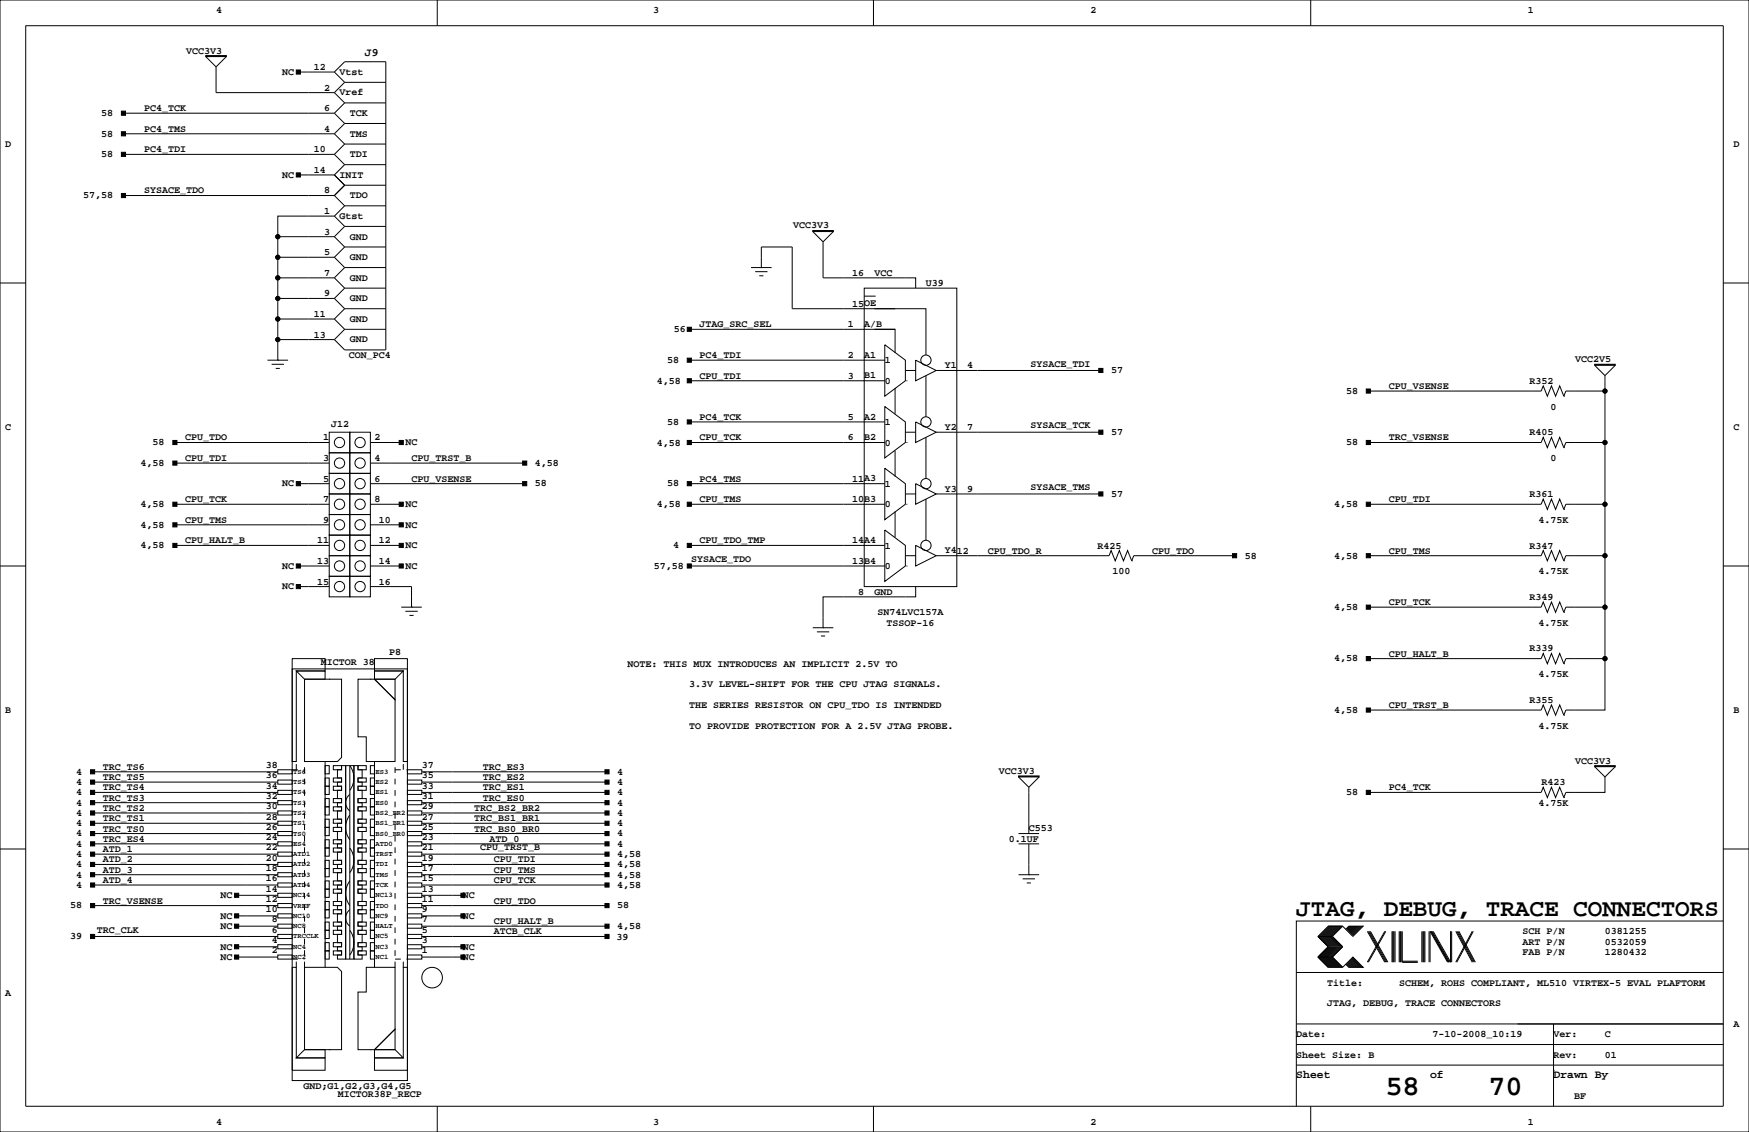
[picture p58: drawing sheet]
<svg xmlns="http://www.w3.org/2000/svg" width="432mm" height="279mm" viewBox="0 0 432 279" stroke-linecap="round" stroke-linejoin="round" font-family="sans-serif">
<defs><g id="words">
<g font-size="7.1">
<text x="342.1" y="270.3">58</text>
<text x="367.5" y="270.3">70</text>
</g>
<text font-size="6" x="320" y="226.1">JTAG, DEBUG, TRACE CONNECTORS</text>
<g font-size="2.8">
<text x="90.1" y="13.9">J9</text>
<text x="320" y="266.1">Sheet</text>
<text x="353.1" y="266.1">of</text>
<text x="383.5" y="266.1">Drawn By</text>
</g>
<g font-size="2.5">
<text x="53.3" y="3.3">4</text>
<text x="161.3" y="3.3">3</text>
<text x="269.2" y="3.3">2</text>
<text x="377.2" y="3.3">1</text>
<text x="46" y="13.2">VCC3V3</text>
<text x="77.5" y="17.3">12</text>
<text x="69.6" y="18.5">NC</text>
<text x="80" y="22.4">2</text>
<text x="83.8" y="23.6">Vref</text>
<text x="83.8" y="18.5">Vtst</text>
<text x="25" y="28.6">58</text>
<text x="35.6" y="27.4">PC4_TCK</text>
<text x="80" y="27.4">6</text>
<text x="86.4" y="28.6">TCK</text>
<text x="25" y="33.7">58</text>
<text x="35.6" y="32.5">PC4_TMS</text>
<text x="80" y="32.5">4</text>
<text x="86.4" y="33.7">TMS</text>
<text x="1.3" y="36.3">D</text>
<text x="25" y="38.8">58</text>
<text x="35.6" y="37.6">PC4_TDI</text>
<text x="77.5" y="37.6">10</text>
<text x="86.4" y="38.8">TDI</text>
<text x="428" y="36.3">D</text>
<text x="35.6" y="47.8">SYSACE_TDO</text>
<text x="69.6" y="43.9">NC</text>
<text x="77.5" y="42.7">14</text>
<text x="80" y="47.8">8</text>
<text x="83.8" y="43.9">INIT</text>
<text x="20.5" y="49">57,58</text>
<text x="80" y="52.8">1</text>
<text x="86.4" y="49">TDO</text>
<text x="80" y="57.9">3</text>
<text x="83.8" y="54">Gtst</text>
<text x="86.4" y="59.1">GND</text>
<text x="195.8" y="56.4">VCC3V3</text>
<text x="80" y="63">5</text>
<text x="86.4" y="64.2">GND</text>
<text x="80" y="68.1">7</text>
<text x="86.4" y="69.3">GND</text>
<text x="210.4" y="68.1">16</text>
<text x="215.9" y="68">VCC</text>
<text x="228.6" y="70.6">U39</text>
<text x="80" y="73.2">9</text>
<text x="86.4" y="74.4">GND</text>
<text x="210.4" y="75.7">15</text>
<text x="213.4" y="75.6">OE</text>
<text x="77.5" y="78.2">11</text>
<text x="77.5" y="83.3">13</text>
<text x="86.4" y="79.4">GND</text>
<text x="166.4" y="82">56</text>
<text x="172.7" y="80.8">JTAG_SRC_SEL</text>
<text x="209.3" y="80.8">1</text>
<text x="213.4" y="80.7">A/B</text>
<text x="86.1" y="88.4">CON_PC4</text>
<text x="86.4" y="84.5">GND</text>
<text x="164.7" y="89.6">58</text>
<text x="172.7" y="88.4">PC4_TDI</text>
<text x="209.3" y="88.4">2</text>
<text x="213.4" y="88.3">A1</text>
<text x="218.4" y="89.7">1</text>
<text x="388.9" y="89.4">VCC2V5</text>
<text x="162.1" y="94.7">4,58</text>
<text x="172.7" y="93.5">CPU_TDI</text>
<text x="209.3" y="93.5">3</text>
<text x="213.4" y="93.4">B1</text>
<text x="218.4" y="94.7">0</text>
<text x="233.3" y="90.9">Y1</text>
<text x="238.8" y="90.9">4</text>
<text x="254.4" y="90.5">SYSACE_TDI</text>
<text x="274.3" y="92.1">57</text>
<text x="377.6" y="94.7">R352</text>
<text x="332.3" y="97.2">58</text>
<text x="342.9" y="96">CPU_VSENSE</text>
<text x="382.8" y="101.1">0</text>
<text x="1.3" y="106.2">C</text>
<text x="81.8" y="105.4">J12</text>
<text x="164.7" y="104.8">58</text>
<text x="172.7" y="103.6">PC4_TCK</text>
<text x="209.3" y="103.6">5</text>
<text x="213.4" y="103.6">A2</text>
<text x="218.4" y="104.9">1</text>
<text x="233.3" y="106.1">Y2</text>
<text x="238.8" y="106.2">7</text>
<text x="254.4" y="105.8">SYSACE_TCK</text>
<text x="274.3" y="107.4">57</text>
<text x="377.6" y="107.4">R405</text>
<text x="428" y="106.2">C</text>
<text x="37.7" y="109.9">58</text>
<text x="45.7" y="113.8">CPU_TDI</text>
<text x="45.7" y="108.7">CPU_TDO</text>
<text x="79.8" y="108.7">1</text>
<text x="79.8" y="113.8">3</text>
<text x="92.5" y="108.7">2</text>
<text x="92.5" y="113.8">4</text>
<text x="100.1" y="109.9">NC</text>
<text x="101.6" y="113.8">CPU_TRST_B</text>
<text x="162.1" y="110">4,58</text>
<text x="172.7" y="108.7">CPU_TCK</text>
<text x="209.3" y="108.7">6</text>
<text x="213.4" y="108.6">B2</text>
<text x="218.4" y="110">0</text>
<text x="332.3" y="109.9">58</text>
<text x="342.9" y="108.7">TRC_VSENSE</text>
<text x="382.8" y="113.8">0</text>
<text x="34.7" y="115">4,58</text>
<text x="79.8" y="118.9">5</text>
<text x="92.5" y="118.9">6</text>
<text x="101.6" y="118.9">CPU_VSENSE</text>
<text x="132.1" y="115">4,58</text>
<text x="172.7" y="118.9">PC4_TMS</text>
<text x="210.4" y="118.9">11</text>
<text x="213.4" y="118.8">A3</text>
<text x="34.7" y="125.2">4,58</text>
<text x="45.7" y="124">CPU_TCK</text>
<text x="69.6" y="120.1">NC</text>
<text x="79.8" y="124">7</text>
<text x="92.5" y="124">8</text>
<text x="100.1" y="125.2">NC</text>
<text x="132.1" y="120.1">58</text>
<text x="162.1" y="125.2">4,58</text>
<text x="164.7" y="120.1">58</text>
<text x="172.7" y="124">CPU_TMS</text>
<text x="210.4" y="124">10</text>
<text x="213.4" y="123.9">B3</text>
<text x="218.4" y="125.2">0</text>
<text x="218.4" y="120.1">1</text>
<text x="233.3" y="121.3">Y3</text>
<text x="238.8" y="121.4">9</text>
<text x="254.4" y="121">SYSACE_TMS</text>
<text x="274.3" y="122.6">57</text>
<text x="329.4" y="125.2">4,58</text>
<text x="342.9" y="124">CPU_TDI</text>
<text x="377.6" y="122.7">R361</text>
<text x="34.7" y="130.2">4,58</text>
<text x="45.7" y="129">CPU_TMS</text>
<text x="79.8" y="129">9</text>
<text x="93.6" y="129">10</text>
<text x="100.1" y="130.2">NC</text>
<text x="379.8" y="129">4.75K</text>
<text x="34.7" y="135.3">4,58</text>
<text x="45.7" y="134.1">CPU_HALT_B</text>
<text x="78.3" y="134.1">11</text>
<text x="93.6" y="134.1">12</text>
<text x="100.1" y="135.3">NC</text>
<text x="166.2" y="135.3">4</text>
<text x="172.7" y="134.1">CPU_TDO_TMP</text>
<text x="210.4" y="134.1">14</text>
<text x="213.4" y="134">A4</text>
<text x="218.4" y="135.4">1</text>
<text x="233.3" y="136.6">Y412</text>
<text x="243.8" y="136.7">CPU_TDO_R</text>
<text x="270.9" y="135.4">R425</text>
<text x="284.5" y="136.7">CPU_TDO</text>
<text x="307.3" y="137.9">58</text>
<text x="329.4" y="137.9">4,58</text>
<text x="342.9" y="136.7">CPU_TMS</text>
<text x="377.6" y="135.4">R347</text>
<text x="69.6" y="140.4">NC</text>
<text x="78.3" y="139.2">13</text>
<text x="93.6" y="139.2">14</text>
<text x="100.1" y="140.4">NC</text>
<text x="161.4" y="140.5">57,58</text>
<text x="170.6" y="138.8">SYSACE_TDO</text>
<text x="210.4" y="139.2">13</text>
<text x="213.4" y="139.1">B4</text>
<text x="218.4" y="140.5">0</text>
<text x="274.6" y="141.7">100</text>
<text x="379.8" y="141.7">4.75K</text>
<text x="69.6" y="145.5">NC</text>
<text x="78.3" y="144.3">15</text>
<text x="93.6" y="144.3">16</text>
<text x="211.9" y="146.8">8</text>
<text x="215.9" y="146.7">GND</text>
<text x="342.9" y="149.4">CPU_TCK</text>
<text x="377.6" y="148.1">R349</text>
<text x="216.6" y="151.9">SN74LVC157A</text>
<text x="218.9" y="154.4">TSSOP-16</text>
<text x="329.4" y="150.6">4,58</text>
<text x="379.8" y="154.4">4.75K</text>
<text x="96.1" y="161.6">P8</text>
<text x="377.6" y="160.8">R339</text>
<text x="79.2" y="164.2">MICTOR 38</text>
<text x="154.9" y="164.6">NOTE: THIS MUX INTRODUCES AN IMPLICIT 2.5V TO</text>
<text x="329.4" y="163.3">4,58</text>
<text x="342.9" y="162.1">CPU_HALT_B</text>
<text x="379.8" y="167.1">4.75K</text>
<text x="170.2" y="169.7">3.3V LEVEL-SHIFT FOR THE CPU JTAG SIGNALS.</text>
<text x="377.6" y="173.5">R355</text>
<text x="1.3" y="176">B</text>
<text x="170.2" y="174.8">THE SERIES RESISTOR ON CPU_TDO IS INTENDED</text>
<text x="170.2" y="179.8">TO PROVIDE PROTECTION FOR A 2.5V JTAG PROBE.</text>
<text x="329.4" y="176">4,58</text>
<text x="342.9" y="174.8">CPU_TRST_B</text>
<text x="379.8" y="179.8">4.75K</text>
<text x="428" y="176">B</text>
<text x="18.8" y="191.2">4</text>
<text x="25.4" y="190">TRC_TS6</text>
<text x="65.6" y="189.6">38</text>
<text x="104.1" y="189.6">37</text>
<text x="119.2" y="190">TRC_ES3</text>
<text x="152.4" y="191.2">4</text>
<text x="246.6" y="191">VCC3V3</text>
<text x="388.9" y="188.5">VCC3V3</text>
<text x="18.8" y="193.7">4</text>
<text x="18.8" y="196.3">4</text>
<text x="25.4" y="192.5">TRC_TS5</text>
<text x="25.4" y="195.1">TRC_TS4</text>
<text x="25.4" y="197.6">TRC_TS3</text>
<text x="65.6" y="197.2">32</text>
<text x="65.6" y="194.7">34</text>
<text x="65.6" y="192.1">36</text>
<text x="104.1" y="197.2">31</text>
<text x="104.1" y="194.7">33</text>
<text x="104.1" y="192.1">35</text>
<text x="119.2" y="195.1">TRC_ES1</text>
<text x="119.2" y="197.6">TRC_ES0</text>
<text x="119.2" y="192.5">TRC_ES2</text>
<text x="152.4" y="196.3">4</text>
<text x="152.4" y="193.7">4</text>
<text x="332.3" y="196.3">58</text>
<text x="342.9" y="195.1">PC4_TCK</text>
<text x="380.6" y="193.8">R423</text>
<text x="18.8" y="198.8">4</text>
<text x="18.8" y="201.4">4</text>
<text x="18.8" y="203.9">4</text>
<text x="25.4" y="200.2">TRC_TS2</text>
<text x="25.4" y="202.7">TRC_TS1</text>
<text x="65.6" y="202.3">28</text>
<text x="65.6" y="199.7">30</text>
<text x="104.1" y="202.3">27</text>
<text x="104.1" y="199.7">29</text>
<text x="117.1" y="200.2">TRC_BS2_BR2</text>
<text x="117.1" y="202.7">TRC_BS1_BR1</text>
<text x="152.4" y="201.4">4</text>
<text x="152.4" y="203.9">4</text>
<text x="152.4" y="198.8">4</text>
<text x="379.8" y="198.9">4.75K</text>
<text x="18.8" y="206.4">4</text>
<text x="18.8" y="209">4</text>
<text x="25.4" y="205.2">TRC_TS0</text>
<text x="25.4" y="207.8">TRC_ES4</text>
<text x="65.6" y="209.9">22</text>
<text x="65.6" y="207.4">24</text>
<text x="65.6" y="204.8">26</text>
<text x="104.1" y="209.9">21</text>
<text x="104.1" y="207.4">23</text>
<text x="104.1" y="204.8">25</text>
<text x="117.1" y="205.2">TRC_BS0_BR0</text>
<text x="118.5" y="209.9">CPU_TRST_B</text>
<text x="120.9" y="207.8">ATD_0</text>
<text x="152.4" y="206.4">4</text>
<text x="152.4" y="209">4</text>
<text x="249" y="207.7">0.1UF</text>
<text x="254" y="205.2">C553</text>
<text x="18.8" y="211.5">4</text>
<text x="18.8" y="214.1">4</text>
<text x="25.4" y="210.3">ATD_1</text>
<text x="25.4" y="212.9">ATD_2</text>
<text x="25.4" y="215.4">ATD_3</text>
<text x="65.6" y="215">18</text>
<text x="65.6" y="212.4">20</text>
<text x="104.1" y="215">17</text>
<text x="104.1" y="212.4">19</text>
<text x="121.9" y="212.9">CPU_TDI</text>
<text x="121.9" y="215.4">CPU_TMS</text>
<text x="152.4" y="214.1">4,58</text>
<text x="152.4" y="211.5">4,58</text>
<text x="18.8" y="216.6">4</text>
<text x="18.8" y="219.1">4</text>
<text x="25.4" y="217.9">ATD_4</text>
<text x="54.4" y="221.7">NC</text>
<text x="65.6" y="220.1">14</text>
<text x="65.6" y="217.5">16</text>
<text x="104.1" y="220.1">13</text>
<text x="104.1" y="217.5">15</text>
<text x="114.3" y="221.7">NC</text>
<text x="121.9" y="217.9">CPU_TCK</text>
<text x="152.4" y="216.6">4,58</text>
<text x="152.4" y="219.1">4,58</text>
<text x="17.4" y="224.2">58</text>
<text x="25.4" y="223">TRC_VSENSE</text>
<text x="54.4" y="226.8">NC</text>
<text x="65.6" y="225.1">10</text>
<text x="65.6" y="222.6">12</text>
<text x="67.1" y="227.7">8</text>
<text x="104.1" y="227.7">7</text>
<text x="104.1" y="225.1">9</text>
<text x="104.1" y="222.6">11</text>
<text x="114.3" y="226.8">NC</text>
<text x="121.9" y="223">CPU_TDO</text>
<text x="152.4" y="224.2">58</text>
<text x="17.4" y="231.8">39</text>
<text x="23.9" y="230.2">TRC_CLK</text>
<text x="54.4" y="229.3">NC</text>
<text x="67.1" y="232.8">4</text>
<text x="67.1" y="230.2">6</text>
<text x="104.1" y="232.8">3</text>
<text x="104.1" y="230.2">5</text>
<text x="121.9" y="228.1">CPU_HALT_B</text>
<text x="121.9" y="230.6">ATCB_CLK</text>
<text x="152.2" y="231.9">39</text>
<text x="152.4" y="229.3">4,58</text>
<text x="375.9" y="230.6">SCH P/N</text>
<text x="375.9" y="233.2">ART P/N</text>
<text x="396.2" y="230.6">0381255</text>
<text x="396.2" y="233.2">0532059</text>
<text x="54.4" y="234.4">NC</text>
<text x="54.4" y="236.9">NC</text>
<text x="67.1" y="235.3">2</text>
<text x="104.1" y="235.3">1</text>
<text x="114.3" y="236.9">NC</text>
<text x="114.3" y="234.4">NC</text>
<text x="375.9" y="235.7">FAB P/N</text>
<text x="396.2" y="235.7">1280432</text>
<text x="1.3" y="245.9">A</text>
<text x="327.7" y="243.3">Title:</text>
<text x="345.4" y="243.3">SCHEM, ROHS COMPLIANT, ML510 VIRTEX-5 EVAL PLAFTORM</text>
<text x="327.7" y="248.4">JTAG, DEBUG, TRACE CONNECTORS</text>
<text x="320" y="256">Date:</text>
<text x="353.7" y="256">7-10-2008_10:19</text>
<text x="383.5" y="256">Ver:</text>
<text x="396.2" y="256">C</text>
<text x="428" y="253.5">A</text>
<text x="320" y="261.1">Sheet Size: B</text>
<text x="383.5" y="261.1">Rev:</text>
<text x="396.2" y="261.1">01</text>
<text x="74.9" y="268.7">GND;G1,G2,G3,G4,G5</text>
<text x="83.4" y="270.9">MICTOR38P_RECP</text>
<text x="388.6" y="271.3">BF</text>
<text x="53.3" y="277.6">4</text>
<text x="161.3" y="277.6">3</text>
<text x="269.2" y="277.6">2</text>
<text x="377.2" y="277.6">1</text>
</g>
<g font-size="1.8">
<text x="72.4" y="191">TS6</text>
<text x="92.7" y="191">ES3</text>
<text x="72.4" y="196.1">TS4</text>
<text x="72.4" y="193.5">TS5</text>
<text x="92.7" y="196.1">ES1</text>
<text x="92.7" y="193.5">ES2</text>
<text x="72.4" y="203.7">TS1</text>
<text x="72.4" y="201.2">TS2</text>
<text x="72.4" y="198.6">TS3</text>
<text x="92.7" y="203.7">BS1_BR1</text>
<text x="92.7" y="201.2">BS2_BR2</text>
<text x="92.7" y="198.6">ES0</text>
<text x="72.4" y="208.8">ES4</text>
<text x="72.4" y="206.2">TS0</text>
<text x="92.7" y="208.8">ATD0</text>
<text x="92.7" y="206.2">BS0_BR0</text>
<text x="72.4" y="213.9">ATD2</text>
<text x="72.4" y="211.3">ATD1</text>
<text x="92.7" y="213.9">TDI</text>
<text x="92.7" y="211.3">TRST</text>
<text x="72.4" y="221.5">NC14</text>
<text x="72.4" y="218.9">ATD4</text>
<text x="72.4" y="216.4">ATD3</text>
<text x="92.7" y="221.5">NC13</text>
<text x="92.7" y="218.9">TCK</text>
<text x="92.7" y="216.4">TMS</text>
<text x="72.4" y="226.6">NC10</text>
<text x="72.4" y="224">VREF</text>
<text x="92.7" y="226.6">NC9</text>
<text x="92.7" y="224">TDO</text>
<text x="72.4" y="231.6">TRCCLK</text>
<text x="72.4" y="229.1">NC8</text>
<text x="92.7" y="231.6">NC5</text>
<text x="92.7" y="229.1">HALT</text>
<text x="72.4" y="236.7">NC2</text>
<text x="72.4" y="234.2">NC4</text>
<text x="92.7" y="234.2">NC3</text>
<text x="92.7" y="236.7">NC1</text>
</g>
</g></defs>
<g fill="none" stroke="#000" stroke-width=".25">
<path d="M0 0h431.8v279.4h-431.8zM6.3 6.3h419.1v266.7h-419zM50.8 14l2.5 2.5M50.8 13.7h5.1v.3h-5.1zM53.3 16.5v6.4h29.2M55.9 14l-2.6 2.5M73.7 17.8h8.8M82.5 17.8l2.6 2.5M82.5 17.8l2.6-2.6h10.1v71.2h-10.1l-2.6-2.6M107.9 0v6.3M215.6 0v6.3M323.6 0v6.3"/>
<path d="M30.5 33h52M30.5 38.1h52M30.5 27.9h52M82.5 38.1l2.6 2.5M82.5 22.9l2.6 2.5M82.5 27.9l2.6 2.6M82.5 33l2.6 2.6M85.1 30.5l-2.6 2.5M85.1 35.6l-2.6 2.5M85.1 25.4l-2.6 2.5M85.1 20.3l-2.6 2.6M85.1 30.5h10.1"/>
<path d="M85.1 25.4h10.1M85.1 35.6h10.1M85.1 20.3h10.1M30.5 48.3h52M73.7 43.2h8.8M82.5 48.3l2.6 2.5M82.5 43.2l2.6 2.5M82.5 58.4l2.6 2.6M82.5 53.3l2.6 2.6M82.5 58.4h-13.9v5.1M82.5 53.3h-13.9v5.1M85.1 50.8l-2.6 2.5"/>
<path d="M85.1 45.7l-2.6 2.6M85.1 40.6l-2.6 2.6M85.1 55.9l-2.6 2.5M85.1 55.9h10.1M85.1 50.8h10.1M85.1 45.7h10.1M85.1 40.6h10.1M200.7 56.9h5v.3h-5zM200.7 57.2l2.5 2.5M203.2 59.7v8.9h22.9v2.5M205.7 57.2l-2.5 2.5M0 69.8h6.3"/>
<path d="M82.5 78.7l2.6 2.6M82.5 73.7l2.6 2.5M82.5 68.6l2.6 2.5M82.5 63.5l2.6 2.5M82.5 78.7h-13.9v5.1M82.5 73.7h-13.9v5M82.5 68.6h-13.9v5.1M82.5 63.5h-13.9v5.1M85.1 76.2l-2.6 2.5M85.1 71.1l-2.6 2.6M85.1 66l-2.6 2.6M85.1 61l-2.6 2.5"/>
<path d="M85.1 66h10.1M85.1 76.2h10.1M85.1 61h10.1M85.1 71.1h10.1M185.4 66h5.1M186.4 67.1h3.1M187.5 68.1h1M188 66h.1M188 66v-5h7.6v15.2h25.4M213.4 71.1h22.8v73.7h-22.8zM213.4 73.1h2.8M215.9 76.2h12.7v11.4"/>
<path d="M425.4 69.8h6.4M66 88.9h5.1M67.1 89.9h3M68.1 90.9h1M68.6 88.9h.1M82.5 83.8h-13.9v5.1M85.1 81.3l-2.6 2.5M85.1 81.3h10.1M170.2 81.3h50.8M170.2 88.9h48.2M170.2 94h48.2M215.9 81.3h5.1v5.8"/>
<path d="M218.4 85.1l5.1 3.8v5.1l-5.1 3.8zM221 95.8v6.3M223.5 91.4h2.6M223.8 94h.1M226.1 88.9l5 2.5-5 2.6zM228.6 92.7v10.2M231.1 91.4h40.7M337.8 96.5h42.7l.5-1.3 1 2.6 1-2.6 1 2.6 1.1-2.6 1 2.6M386.1 97.8h.1M393.7 90.2l2.5 2.5M393.7 89.9h5.1v.3h-5.1zM396.2 92.7v69.9"/>
<path d="M396.2 96.5h-9.6l-.5 1.3M398.8 90.2l-2.6 2.5M43.2 109.2h38.1M43.2 114.3h38.1M73.7 119.4h7.6M81.3 116.8h5.1v5.1h-5.1zM81.3 111.8h5.1v5h-5.1zM81.3 106.7h5.1v5.1h-5.1zM86.4 116.8h5v5.1h-5zM86.4 111.8h5v5h-5zM86.4 106.7h5v5.1h-5zM91.4 109.2h7.7"/>
<path d="M91.4 119.4h38.1M91.4 114.3h38.1M170.2 109.2h48.2M170.2 104.1h48.2M170.2 119.4h48.2M218.4 100.3l5.1 3.8v5.1l-5.1 3.8zM218.4 115.6l5.1 3.8v5.1l-5.1 3.8zM221 111.3v6.3M223.5 106.7h2.6M223.8 109.2h.1M226.1 104.1l5 2.6-5 2.5zM226.1 119.4l5 2.5-5 2.6z"/>
<path d="M228.6 107.9v10.2M231.1 106.7h40.7M337.8 109.2h42.7l.5-1.2 1 2.5 1-2.5 1 2.5 1.1-2.5 1 2.5M386.1 110.5h.1M396.2 109.2h-9.6l-.5 1.3M0 139.7h6.3M43.2 124.5h38.1M43.2 129.5h38.1M43.2 134.6h38.1M73.7 139.7h7.6M81.3 137.2h5.1v5h-5.1zM81.3 121.9h5.1v5.1h-5.1z"/>
<path d="M81.3 127h5.1v5.1h-5.1zM81.3 132.1h5.1v5.1h-5.1zM86.4 137.2h5v5h-5zM86.4 127h5v5.1h-5zM86.4 132.1h5v5.1h-5zM86.4 121.9h5v5.1h-5zM91.4 124.5h7.7M91.4 129.5h7.7M91.4 134.6h7.7M91.4 139.7h7.7M170.2 124.5h48.2M170.2 134.6h48.2"/>
<path d="M170.2 139.7h48.2M218.4 130.8l5.1 3.8v5.1l-5.1 3.8zM221 126.2v6.4M223.5 137.2h2.6M223.5 121.9h2.6M223.8 124.5h.1M223.8 139.7h.1M226.1 134.6l5 2.6-5 2.5zM228.6 123.2v10.1M231.1 137.2h42.7l.5-1.3 1 2.5 1.1-2.5 1 2.5 1-2.5 1 2.5M231.1 121.9h40.7M279.4 138.4h.1"/>
<path d="M304.8 137.2h-24.9l-.5 1.2M337.8 124.5h42.7l.5-1.3 1 2.5 1-2.5 1 2.5 1.1-2.5 1 2.5M337.8 137.2h42.7l.5-1.3 1 2.5 1-2.5 1 2.5 1.1-2.5 1 2.5M386.1 125.7h.1M386.1 138.4h.1M396.2 124.5h-9.6l-.5 1.2M396.2 137.2h-9.6l-.5 1.2M425.4 139.7h6.4M73.7 144.8h7.6M81.3 142.2h5.1v5.1h-5.1zM86.4 142.2h5v5.1h-5zM91.4 144.8h10.2v5.1"/>
<path d="M99.1 149.9h5M100.1 150.9h3M101.1 151.9h1M101.6 149.9h.1M200.7 154.9h5M201.7 156h3M202.7 157h1M203.2 154.9h.1M226.1 144.8v2.5h-22.9v7.6M337.8 149.9h42.7l.5-1.3 1 2.5 1-2.5 1 2.5 1.1-2.5 1 2.5M386.1 151.1h.1M396.2 149.9h-9.6l-.5 1.2"/>
<path d="M72.1 165.1h28.5v101.6h-28.5zM72.1 162.6h8.2v3h-7.1v22.4h-1.1zM73.2 165.6h7.1v2h-5.1zM75.2 167.6h9.1v19.3l-1 1.1h-8.1zM81.3 167.6h.1M88.4 167.6h4.1l5 5.1v15.3h-7.1v-6.1h-2zM91.4 167.6h.1M92.5 165.6h7.1l-2.1 2h-5zM92.5 167.6h5v5.1zM92.5 162.6h8.1v25.4h-1v-22.4h-7.1zM337.8 162.6h42.7l.5-1.3 1 2.5 1-2.5 1 2.5 1.1-2.5 1 2.5M337.8 175.3h42.7l.5-1.3 1 2.5 1-2.5 1 2.5 1.1-2.5 1 2.5"/>
<path d="M386.1 163.8h.1M386.1 176.5h.1M396.2 162.6v12.7h-9.6l-.5 1.2M396.2 162.6h-9.6l-.5 1.2M22.9 195.6h45.7M22.9 190.5h45.7M22.9 198.1h45.7M22.9 193h45.7M68.6 195.1h3.5v1h-3.5zM68.6 192.5h3.5v1h-3.5zM68.6 190h3.5v1h-3.5zM68.6 197.6h3.5v1h-3.5z"/>
<path d="M80.3 189h1v2h-1zM80.3 192h1v2.1h-1zM80.3 194.1h1v2h-1zM80.3 197.1h1v2h-1zM80.3 199.1h1v2.1h-1zM80.3 188v50.8M82.3 189h2v1h-2zM82.3 192h2v1h-2zM82.3 194.1h2v1h-2zM82.3 197.1h2v1h-2zM82.3 199.1h2v1.1h-2zM84.3 189h1v47.7h-2v-1h1v-1h-1v-1h1v-1h-1v-2.1h1v-1h-1v-1h1v-1h-1v-2h1v-1.1h-1v-1h1v-1h-1v-2h1v-1h-1v-1.1h1v-1h-1v-2h1v-1h-1v-1h1v-1.1h-1v-2h1v-1h-1v-1h1v-1h-1v-2.1h1v-1h-1v-1h1v-1h-1v-2h1v-1.1h-1v-1h1v-1h-1v-2h1v-1h-1v-1.1h1v-1h-1v-2h1z"/>
<path d="M85.3 189h2.1v47.7h-2.1zM86.4 195.1a5.1 5.1 0 0 0 0-6.1v47.7M86.4 196.1a2.54 2.54 0 0 0 0 4M87.4 189h1v1h1v2h-1v1h1v1.1h-1v1h1v2h-1v1h1v1h-1v1.1h1v2h-1v1h1v1h-1v1h1v2.1h-1v1h1v1h-1v1h1v2h-1v1.1h1v1h-1v1h1v2h-1v1h1v1.1h-1v1h1v2h-1v1h1v1h-1v1.1h1v2h-1v1h1v1h-1v1h1v2.1h-1v1h1v1h-1v1h1v1h-2zM88.4 189h2v1h-2zM88.4 192h2v1h-2zM88.4 194.1h2v1h-2zM88.4 197.1h2v1h-2zM88.4 199.1h2v1.1h-2zM91.4 192h1.1v2.1h-1.1zM91.4 194.1h1.1v2h-1.1zM91.4 197.1h1.1v2h-1.1z"/>
<path d="M91.4 199.1h1.1v2.1h-1.1zM91.4 189h1.1v2h-1.1zM92.5 188v50.8M100.6 197.6h3.5v1h-3.5zM100.6 190h3.5v1h-3.5zM100.6 192.5h3.5v1h-3.5zM100.6 195.1h3.5v1h-3.5zM104.1 195.6h45.8M104.1 190.5h45.8M104.1 198.1h45.8M104.1 193h45.8M251.5 191.5h5v.3h-5z"/>
<path d="M251.5 191.8l2.5 2.5M254 194.3v11.4M256.5 191.8l-2.5 2.5M337.8 195.6h42.7l.5-1.3 1 2.5 1-2.5 1 2.5 1.1-2.5 1 2.5M386.1 196.8h.1M393.7 189.2l2.5 2.6M393.7 189h5.1v.2h-5.1zM396.2 191.8v3.8h-9.6l-.5 1.2M398.8 189.2l-2.6 2.6M0 209.5h6.3M22.9 218.4h45.7M22.9 215.9h45.7"/>
<path d="M22.9 213.4h45.7M22.9 203.2h45.7M22.9 200.7h45.7M22.9 210.8h45.7M22.9 205.7h45.7M22.9 208.3h45.7M68.6 205.2h3.5v1h-3.5zM68.6 202.7h3.5v1h-3.5zM68.6 200.2h3.5v1h-3.5zM68.6 215.4h3.5v1h-3.5zM68.6 212.9h3.5v1h-3.5zM68.6 210.3h3.5v1h-3.5z"/>
<path d="M68.6 207.8h3.5v1h-3.5zM68.6 217.9h3.5v1h-3.5zM80.3 202.2h1v2h-1zM80.3 204.2h1v2h-1zM80.3 207.3h1v2h-1zM80.3 209.3h1v2h-1zM80.3 212.3h1v2.1h-1zM80.3 214.4h1v2h-1zM80.3 217.4h1v2.1h-1zM80.3 219.5h1v2h-1zM82.3 202.2h2v1h-2zM82.3 204.2h2v1h-2z"/>
<path d="M82.3 207.3h2v1h-2zM82.3 209.3h2v1h-2zM82.3 212.3h2v1.1h-2zM82.3 214.4h2v1h-2zM82.3 217.4h2v1h-2zM82.3 219.5h2v1h-2zM86.4 209.3a5.1 5.1 0 0 1 0 6.1M86.4 217.4a5.1 5.1 0 0 0 0 6.1M86.4 201.2a5.1 5.1 0 0 0 0 6.1M88.4 202.2h2v1h-2zM88.4 204.2h2v1h-2zM88.4 207.3h2v1h-2z"/>
<path d="M88.4 209.3h2v1h-2zM88.4 212.3h2v1.1h-2zM88.4 214.4h2v1h-2zM88.4 217.4h2v1h-2zM88.4 219.5h2v1h-2zM91.4 202.2h1.1v2h-1.1zM91.4 204.2h1.1v2h-1.1zM91.4 207.3h1.1v2h-1.1zM91.4 209.3h1.1v2h-1.1zM91.4 212.3h1.1v2.1h-1.1zM91.4 214.4h1.1v2h-1.1zM91.4 217.4h1.1v2.1h-1.1z"/>
<path d="M91.4 219.5h1.1v2h-1.1zM100.6 217.9h3.5v1h-3.5zM100.6 207.8h3.5v1h-3.5zM100.6 210.3h3.5v1h-3.5zM100.6 212.9h3.5v1h-3.5zM100.6 215.4h3.5v1h-3.5zM100.6 200.2h3.5v1h-3.5zM100.6 202.7h3.5v1h-3.5zM100.6 205.2h3.5v1h-3.5zM104.1 218.4h45.8M104.1 215.9h45.8M104.1 213.4h45.8"/>
<path d="M104.1 203.2h45.8M104.1 200.7h45.8M104.1 210.8h45.8M104.1 205.7h45.8M104.1 208.3h45.8M251.5 215.9h5M251.5 208.3h5M251.5 205.7h5M252.5 216.9h3M253.5 217.9h1M254 215.9h.1M254 208.3v7.6"/>
<path d="M425.4 209.5h6.4M22.9 231.1h45.7M22.9 223.5h45.7M58.4 233.7h10.2M58.4 228.6h10.2M58.4 226.1h10.2M58.4 221h10.2M58.4 236.2h10.2M68.6 225.6h3.5v1h-3.5zM68.6 223h3.5v1h-3.5zM68.6 220.5h3.5v1h-3.5zM68.6 228.1h3.5v1h-3.5z"/>
<path d="M68.6 230.6h3.5v1h-3.5zM68.6 233.2h3.5v1h-3.5zM68.6 235.7h3.5v1h-3.5zM72.1 238.8h1.1v22.3h7.1v3.1h-8.2zM75.2 238.8h8.1l1 1v19.3h-9.1zM80.3 222.5h1v2h-1zM80.3 224.5h1v2.1h-1zM80.3 227.6h1v2h-1zM80.3 229.6h1v2h-1zM80.3 234.7h1v2h-1zM80.3 232.7h1v2h-1zM82.3 222.5h2v1h-2z"/>
<path d="M82.3 224.5h2v1.1h-2zM82.3 234.7h2v1h-2zM82.3 232.7h2v1h-2zM82.3 229.6h2v1h-2zM82.3 227.6h2v1h-2zM86.4 229.6a5.1 5.1 0 0 1 0 6.1M86.4 224.5a2.54 2.54 0 0 0 0 4.1M88.4 222.5h2v1h-2zM88.4 224.5h2v1.1h-2zM88.4 234.7h2v1h-2zM88.4 232.7h2v1h-2zM88.4 229.6h2v1h-2z"/>
<path d="M88.4 227.6h2v1h-2zM90.4 238.8h7.1v15.2l-5 5.1h-4.1v-14.2h2zM91.4 222.5h1.1v2h-1.1zM91.4 224.5h1.1v2.1h-1.1zM91.4 227.6h1.1v2h-1.1zM91.4 229.6h1.1v2h-1.1zM91.4 234.7h1.1v2h-1.1zM91.4 232.7h1.1v2h-1.1zM94 226.1h.1M99.6 238.8h1v25.4h-8.1v-3.1h7.1zM100.6 235.7h3.5v1h-3.5zM100.6 233.2h3.5v1h-3.5z"/>
<path d="M100.6 230.6h3.5v1h-3.5zM100.6 228.1h3.5v1h-3.5zM100.6 220.5h3.5v1h-3.5zM100.6 223h3.5v1h-3.5zM100.6 225.6h3.5v1h-3.5zM104.1 233.7h10.2M104.1 231.1h45.8M104.1 228.6h45.8M104.1 226.1h10.2M104.1 223.5h45.8M104.1 221h10.2M104.1 236.2h10.2"/>
<path d="M325.4 231.1h3.5M325.4 236.2h3.5M325.4 236.2l2.5 2.6h3.6M325.4 231.1l2.5 2.6-2.5 2.5M328.2 228.6l-2.6 2.5 2.6 2.6-2.6 2.5 2.6 2.6M328.4 228.6l-2.5 2.5 2.5 2.6-2.5 2.5 2.5 2.6M328.7 228.6l-2.6 2.5 2.6 2.6-2.6 2.5 2.6 2.6M328.9 231.1l2.6 2.6-2.6 2.5M328.9 236.2l2.6 2.6M328.9 228.6l-2.5 2.5 2.5 2.6-2.5 2.5 2.5 2.6M329.2 228.6l-2.6 2.5 2.6 2.6-2.6 2.5 2.6 2.6M329.4 228.6l-2.5 2.5 2.5 2.6-2.5 2.5 2.5 2.6"/>
<path d="M329.7 228.6l-2.5 2.5 2.5 2.6-2.5 2.5 2.5 2.6M329.9 228.6l-2.5 2.5 2.5 2.6-2.5 2.5 2.5 2.6M330.2 228.6l-2.5 2.5 2.5 2.6-2.5 2.5 2.5 2.6M330.5 228.6l-2.6 2.5 2.6 2.6-2.6 2.5 2.6 2.6M330.7 228.6l-2.5 2.5 2.5 2.6-2.5 2.5 2.5 2.6M331 228.6l-2.6 2.5 2.6 2.6-2.6 2.5 2.6 2.6M331.2 228.6l-2.5 2.5 2.5 2.6-2.5 2.5 2.5 2.6M331.5 228.6l2.5 2.5 2.6-2.5h-3.6l-.8 .8M331.5 228.6h-3.6l-2.5 2.5M331.5 228.6l-2.6 2.5M332.2 238l.8 .8h3.6l-2.6-2.6-2.5 2.6M332.5 237.7l1 1.1"/>
<path d="M332.5 238l.7 .8M332.7 237.5l1.3 1.3M332.7 237.7l1.1 1.1M333 237.2l1.5 1.6M333 237.5l1.3 1.3M333.2 228.6l-.7 .8M333.2 237l1.8 1.8M333.2 237.2l1.6 1.6M333.5 228.6l-1 1M333.5 236.7l2 2.1M333.5 237l1.8 1.8M333.8 228.6l-1.1 1"/>
<path d="M333.8 236.5l2.2 2.3M333.8 236.7l2 2.1M334 228.6l-1.3 1.3M334 236.5l2.3 2.3M334.3 228.6l-1.3 1.3M334.5 228.6l-1.5 1.5M334.8 228.6l-1.6 1.5M335 228.6l-1.8 1.8M335.3 228.6l-1.8 1.8M335.5 228.6l-2 2M335.8 228.6l-2 2M336 228.6l-2.2 2.3"/>
<path d="M336.3 228.6l-2.3 2.3M337.6 229.9l4.3 7.6M337.8 229.9l4.3 7.6M338.1 229.9l4.3 7.6M338.3 229.9l4.3 7.6M341.9 229.9l-4.3 7.6M342.1 229.9l-4.3 7.6M343.7 229.9v7.6M343.9 229.9v7.6M344.2 229.9v7.6M344.4 229.9v7.6M345.4 229.9v7.6"/>
<path d="M345.7 229.9v7.6M345.9 229.9v7.6M346.2 237.2h3.8M346.2 229.9v7.6h3.8M351 229.9v7.6M351.3 229.9v7.6M351.5 229.9v7.6M351.8 229.9v7.6M352.8 229.9v7.6M353.1 237.5v-7.6l4.3 7.6M353.3 229.9l4.3 7.6M353.6 229.9l4.3 7.6"/>
<path d="M353.8 229.9l4.3 7.6v-7.6M358.4 229.9v7.6M359.4 229.9l4.1 7.6M359.7 229.9l4 7.6M359.9 229.9l4.1 7.6M360.2 229.9l4 7.6M363.5 229.9l-4.1 7.6M363.7 229.9l-4 7.6M425.4 227.3h-105.4v35.6M81.3 259.1h.1M91.4 259.1h.1M92.5 259.1l5-5.1v5.1z"/>
<path d="M92.5 259.1h5l2.1 2h-7.1zM320 257.8h105.4M320 252.7h105.4M320 240h105.4M383.5 252.7v20.3M73.2 261.1l2-2h5.1v2zM107.9 273v6.4M215.6 273v6.4M320 262.9v10.1M320 262.9h105.4M323.6 273v6.4M383.5 264.2h.1"/>
<circle cx="68.6" cy="58.4" r=".51"/>
<circle cx="68.6" cy="73.7" r=".51"/>
<circle cx="68.6" cy="63.5" r=".51"/>
<circle cx="68.6" cy="68.6" r=".51"/>
<circle cx="68.6" cy="78.7" r=".51"/>
<circle cx="68.6" cy="83.8" r=".51"/>
<circle cx="228.6" cy="88.9" r="1.27"/>
<circle cx="396.2" cy="96.5" r=".51"/>
<circle cx="83.8" cy="109.2" r="1.27"/>
<circle cx="83.8" cy="119.4" r="1.27"/>
<circle cx="83.8" cy="114.3" r="1.27"/>
<circle cx="88.9" cy="114.3" r="1.27"/>
<circle cx="88.9" cy="119.4" r="1.27"/>
<circle cx="88.9" cy="109.2" r="1.27"/>
<circle cx="228.6" cy="104.1" r="1.27"/>
<circle cx="228.6" cy="119.4" r="1.27"/>
<circle cx="396.2" cy="109.2" r=".51"/>
<circle cx="83.8" cy="139.7" r="1.27"/>
<circle cx="83.8" cy="129.5" r="1.27"/>
<circle cx="83.8" cy="124.5" r="1.27"/>
<circle cx="83.8" cy="134.6" r="1.27"/>
<circle cx="88.9" cy="134.6" r="1.27"/>
<circle cx="88.9" cy="139.7" r="1.27"/>
<circle cx="88.9" cy="129.5" r="1.27"/>
<circle cx="88.9" cy="124.5" r="1.27"/>
<circle cx="228.6" cy="134.6" r="1.27"/>
<circle cx="396.2" cy="137.2" r=".51"/>
<circle cx="396.2" cy="124.5" r=".51"/>
<circle cx="83.8" cy="144.8" r="1.27"/>
<circle cx="88.9" cy="144.8" r="1.27"/>
<circle cx="396.2" cy="149.9" r=".51"/>
<circle cx="396.2" cy="162.6" r=".51"/>
<circle cx="106.7" cy="241.3" r="2.54"/>
</g>
<g fill="#000" stroke="#000" stroke-width=".25">
<path d="M73.2 17.3h1v1h-1z" fill-rule="evenodd"/>
<path d="M30 32.5h1v1h-1z" fill-rule="evenodd"/>
<path d="M30 37.6h1v1h-1z" fill-rule="evenodd"/>
<path d="M30 27.4h1v1h-1z" fill-rule="evenodd"/>
<path d="M30 47.8h1v1h-1z" fill-rule="evenodd"/>
<path d="M73.2 42.7h1v1h-1z" fill-rule="evenodd"/>
<path d="M169.7 80.8h1v1h-1z" fill-rule="evenodd"/>
<path d="M169.7 88.4h1v1h-1z" fill-rule="evenodd"/>
<path d="M169.7 93.5h1v1h-1z" fill-rule="evenodd"/>
<path d="M271.3 90.9h1v1h-1z" fill-rule="evenodd"/>
<path d="M337.3 96h1v1h-1z" fill-rule="evenodd"/>
<path d="M42.7 108.7h1v1h-1z" fill-rule="evenodd"/>
<path d="M42.7 113.8h1v1h-1z" fill-rule="evenodd"/>
<path d="M73.2 118.9h1v1h-1z" fill-rule="evenodd"/>
<path d="M98.6 108.7h1v1h-1z" fill-rule="evenodd"/>
<path d="M129 113.8h1v1h-1z" fill-rule="evenodd"/>
<path d="M129 118.9h1v1h-1z" fill-rule="evenodd"/>
<path d="M169.7 103.6h1v1h-1z" fill-rule="evenodd"/>
<path d="M169.7 118.9h1v1h-1z" fill-rule="evenodd"/>
<path d="M169.7 108.7h1v1h-1z" fill-rule="evenodd"/>
<path d="M271.3 106.2h1v1h-1z" fill-rule="evenodd"/>
<path d="M337.3 108.7h1v1h-1z" fill-rule="evenodd"/>
<path d="M42.7 124h1v1h-1z" fill-rule="evenodd"/>
<path d="M42.7 129h1v1h-1z" fill-rule="evenodd"/>
<path d="M42.7 134.1h1v1h-1z" fill-rule="evenodd"/>
<path d="M98.6 124h1v1h-1z" fill-rule="evenodd"/>
<path d="M98.6 129h1v1h-1z" fill-rule="evenodd"/>
<path d="M98.6 134.1h1v1h-1z" fill-rule="evenodd"/>
<path d="M169.7 124h1v1h-1z" fill-rule="evenodd"/>
<path d="M169.7 134.1h1v1h-1z" fill-rule="evenodd"/>
<path d="M271.3 121.4h1v1h-1z" fill-rule="evenodd"/>
<path d="M304.3 136.7h1v1h-1z" fill-rule="evenodd"/>
<path d="M337.3 136.7h1v1h-1z" fill-rule="evenodd"/>
<path d="M337.3 124h1v1h-1z" fill-rule="evenodd"/>
<path d="M73.2 139.2h1v1h-1z" fill-rule="evenodd"/>
<path d="M73.2 144.3h1v1h-1z" fill-rule="evenodd"/>
<path d="M98.6 139.2h1v1h-1z" fill-rule="evenodd"/>
<path d="M169.7 139.2h1v1h-1z" fill-rule="evenodd"/>
<path d="M337.3 149.4h1v1h-1z" fill-rule="evenodd"/>
<path d="M337.3 174.8h1v1h-1z" fill-rule="evenodd"/>
<path d="M337.3 162.1h1v1h-1z" fill-rule="evenodd"/>
<path d="M22.4 197.6h1v1h-1z" fill-rule="evenodd"/>
<path d="M22.4 195.1h1v1h-1z" fill-rule="evenodd"/>
<path d="M22.4 192.5h1v1h-1z" fill-rule="evenodd"/>
<path d="M22.4 190h1v1h-1z" fill-rule="evenodd"/>
<path d="M149.4 195.1h1v1h-1z" fill-rule="evenodd"/>
<path d="M149.4 190h1v1h-1z" fill-rule="evenodd"/>
<path d="M149.4 192.5h1v1h-1z" fill-rule="evenodd"/>
<path d="M149.4 197.6h1v1h-1z" fill-rule="evenodd"/>
<path d="M337.3 195.1h1v1h-1z" fill-rule="evenodd"/>
<path d="M22.4 217.9h1v1h-1z" fill-rule="evenodd"/>
<path d="M22.4 215.4h1v1h-1z" fill-rule="evenodd"/>
<path d="M22.4 212.9h1v1h-1z" fill-rule="evenodd"/>
<path d="M22.4 210.3h1v1h-1z" fill-rule="evenodd"/>
<path d="M22.4 205.2h1v1h-1z" fill-rule="evenodd"/>
<path d="M22.4 200.2h1v1h-1z" fill-rule="evenodd"/>
<path d="M22.4 207.8h1v1h-1z" fill-rule="evenodd"/>
<path d="M22.4 202.7h1v1h-1z" fill-rule="evenodd"/>
<path d="M149.4 217.9h1v1h-1z" fill-rule="evenodd"/>
<path d="M149.4 215.4h1v1h-1z" fill-rule="evenodd"/>
<path d="M149.4 212.9h1v1h-1z" fill-rule="evenodd"/>
<path d="M149.4 202.7h1v1h-1z" fill-rule="evenodd"/>
<path d="M149.4 200.2h1v1h-1z" fill-rule="evenodd"/>
<path d="M149.4 210.3h1v1h-1z" fill-rule="evenodd"/>
<path d="M149.4 207.8h1v1h-1z" fill-rule="evenodd"/>
<path d="M149.4 205.2h1v1h-1z" fill-rule="evenodd"/>
<path d="M22.4 230.6h1v1h-1z" fill-rule="evenodd"/>
<path d="M22.4 223h1v1h-1z" fill-rule="evenodd"/>
<path d="M57.9 235.7h1v1h-1z" fill-rule="evenodd"/>
<path d="M57.9 233.2h1v1h-1z" fill-rule="evenodd"/>
<path d="M57.9 228.1h1v1h-1z" fill-rule="evenodd"/>
<path d="M57.9 225.6h1v1h-1z" fill-rule="evenodd"/>
<path d="M57.9 220.5h1v1h-1z" fill-rule="evenodd"/>
<path d="M113.8 233.2h1v1h-1z" fill-rule="evenodd"/>
<path d="M113.8 225.6h1v1h-1z" fill-rule="evenodd"/>
<path d="M113.8 220.5h1v1h-1z" fill-rule="evenodd"/>
<path d="M113.8 235.7h1v1h-1z" fill-rule="evenodd"/>
<path d="M149.4 230.6h1v1h-1z" fill-rule="evenodd"/>
<path d="M149.4 228.1h1v1h-1z" fill-rule="evenodd"/>
<path d="M149.4 223h1v1h-1z" fill-rule="evenodd"/>
<circle cx="68.6" cy="58.4" r=".51"/>
<circle cx="68.6" cy="73.7" r=".51"/>
<circle cx="68.6" cy="63.5" r=".51"/>
<circle cx="68.6" cy="68.6" r=".51"/>
<circle cx="68.6" cy="78.7" r=".51"/>
<circle cx="68.6" cy="83.8" r=".51"/>
<circle cx="396.2" cy="96.5" r=".51"/>
<circle cx="396.2" cy="109.2" r=".51"/>
<circle cx="396.2" cy="137.2" r=".51"/>
<circle cx="396.2" cy="124.5" r=".51"/>
<circle cx="396.2" cy="149.9" r=".51"/>
<circle cx="396.2" cy="162.6" r=".51"/>
</g>
<path d="M72.1 190h3.1M73.2 190v-2M97.5 190h3.1M99.6 190v-2M72.1 236.7h3.1M73.2 238.8v-2.1M75.2 238.8v-50.8M97.5 236.7h3.1M97.5 238.8v-50.6M99.6 238.8v-2.1" fill="none" stroke="#000" stroke-width=".25" stroke-dasharray="1.4 1.4" stroke-linecap="butt"/>
<use href="#words"/>
</svg>
